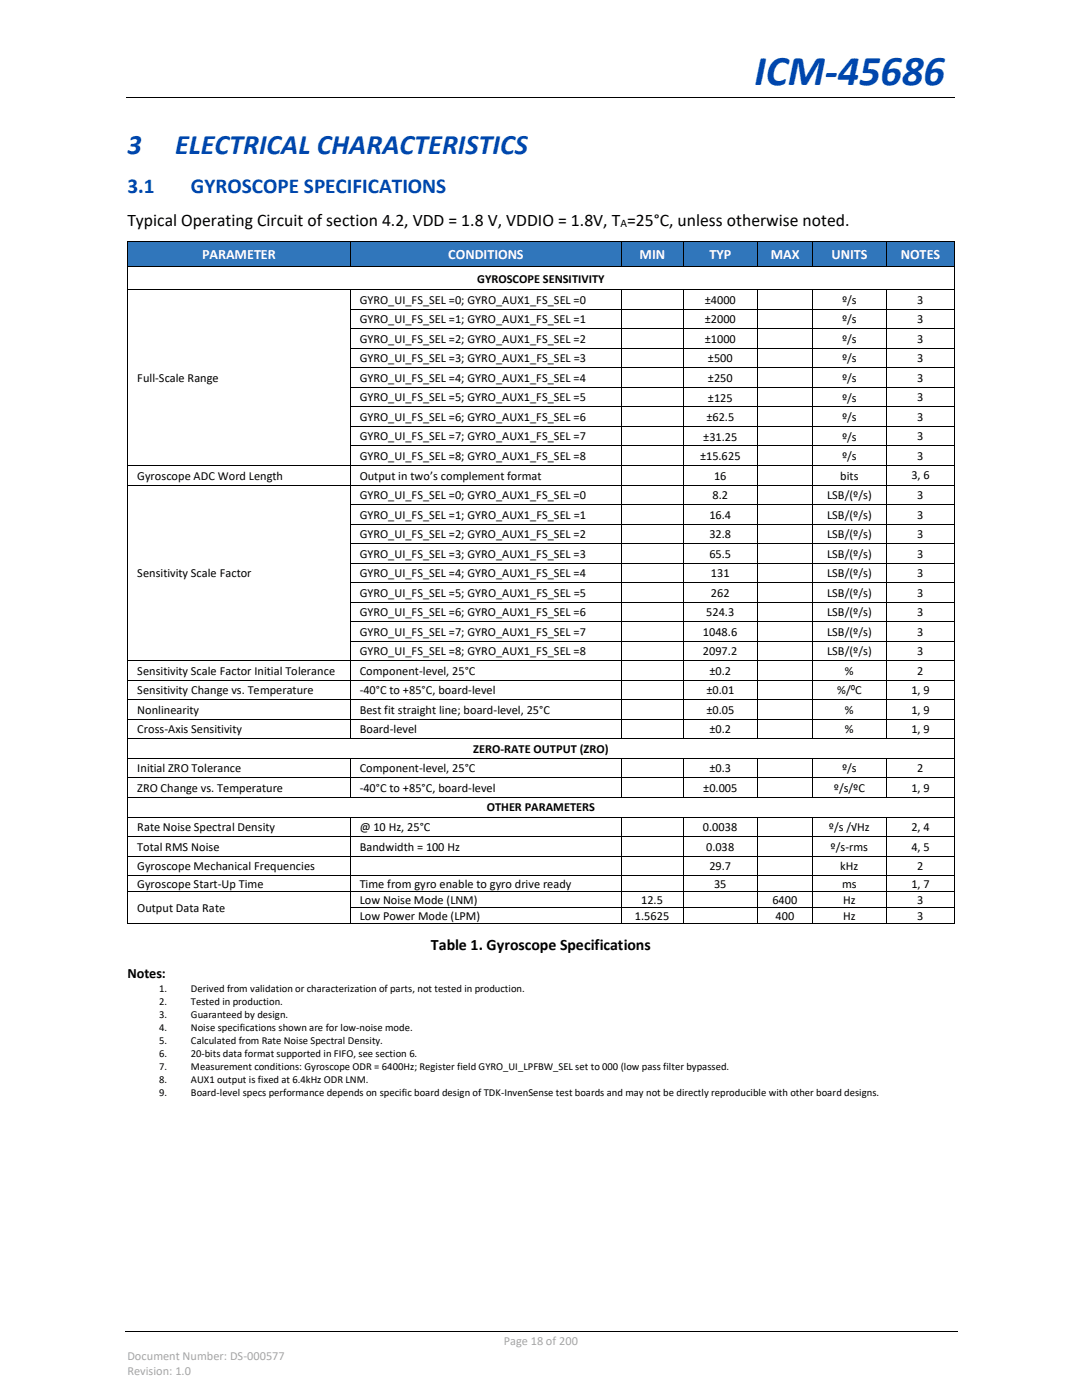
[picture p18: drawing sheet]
<svg xmlns="http://www.w3.org/2000/svg" width="216mm" height="279mm" viewBox="0 0 216 279" stroke-linecap="round" stroke-linejoin="round" font-family="sans-serif">
<defs><g id="words">
<text font-size="8.5" fill="#0046ad" x="150.5" y="17">ICM-45686</text>
<g font-size="5.6" fill="#0046ad">
<text x="25.4" y="30.8">3</text>
<text x="34.9" y="30.8">ELECTRICAL CHARACTERISTICS</text>
</g>
<g font-size="4.2" fill="#0046ad">
<text x="25.4" y="38.4">3.1</text>
<text x="38.1" y="38.4">GYROSCOPE SPECIFICATIONS</text>
</g>
<text font-size="3.5" x="25.4" y="45.1">Typical Operating Circuit of section 4.2, VDD = 1.8 V, VDDIO = 1.8V, T =25°C, unless otherwise noted.</text>
<text font-size="3.2" x="86" y="189.6">Table 1. Gyroscope Specifications</text>
<g font-size="2.8" fill="#fff">
<text x="40.3" y="51.7">PARAMETER</text>
<text x="89.4" y="51.7">CONDITIONS</text>
<text x="127.6" y="51.7">MIN</text>
<text x="141.5" y="51.7">TYP</text>
<text x="153.8" y="51.7">MAX</text>
<text x="165.9" y="51.7">UNITS</text>
<text x="179.7" y="51.7">NOTES</text>
</g>
<text font-size="2.8" x="25.4" y="195.2">Notes:</text>
<g font-size="2.5">
<text x="95.2" y="56.4">GYROSCOPE SENSITIVITY</text>
<text x="71.8" y="60.6">GYRO_UI_FS_SEL =0; GYRO_AUX1_FS_SEL =0</text>
<text x="71.8" y="64.5">GYRO_UI_FS_SEL =1; GYRO_AUX1_FS_SEL =1</text>
<text x="140.6" y="60.6">±4000</text>
<text x="140.6" y="64.5">±2000</text>
<text x="168" y="60.6">º/s</text>
<text x="168" y="64.5">º/s</text>
<text x="183" y="60.6">3</text>
<text x="183" y="64.5">3</text>
<text x="71.8" y="68.4">GYRO_UI_FS_SEL =2; GYRO_AUX1_FS_SEL =2</text>
<text x="140.6" y="68.4">±1000</text>
<text x="168" y="68.4">º/s</text>
<text x="183" y="68.4">3</text>
<text x="27.4" y="76.2">Full-Scale Range</text>
<text x="71.8" y="72.3">GYRO_UI_FS_SEL =3; GYRO_AUX1_FS_SEL =3</text>
<text x="71.8" y="76.2">GYRO_UI_FS_SEL =4; GYRO_AUX1_FS_SEL =4</text>
<text x="141.2" y="72.3">±500</text>
<text x="141.2" y="76.2">±250</text>
<text x="168" y="72.3">º/s</text>
<text x="168" y="76.2">º/s</text>
<text x="183" y="72.3">3</text>
<text x="183" y="76.2">3</text>
<text x="71.8" y="80.1">GYRO_UI_FS_SEL =5; GYRO_AUX1_FS_SEL =5</text>
<text x="71.8" y="84">GYRO_UI_FS_SEL =6; GYRO_AUX1_FS_SEL =6</text>
<text x="141.2" y="80.1">±125</text>
<text x="168" y="80.1">º/s</text>
<text x="183" y="80.1">3</text>
<text x="183" y="84">3</text>
<text x="71.8" y="87.9">GYRO_UI_FS_SEL =7; GYRO_AUX1_FS_SEL =7</text>
<text x="140.3" y="87.9">±31.25</text>
<text x="141" y="84">±62.5</text>
<text x="168" y="84">º/s</text>
<text x="168" y="87.9">º/s</text>
<text x="183" y="87.9">3</text>
<text x="27.4" y="95.7">Gyroscope ADC Word Length</text>
<text x="71.8" y="91.8">GYRO_UI_FS_SEL =8; GYRO_AUX1_FS_SEL =8</text>
<text x="71.8" y="95.7">Output in two’s complement format</text>
<text x="139.7" y="91.8">±15.625</text>
<text x="142.5" y="95.7">16</text>
<text x="167.7" y="95.7">bits</text>
<text x="168" y="91.8">º/s</text>
<text x="181.9" y="95.7">3, 6</text>
<text x="183" y="91.8">3</text>
<text x="71.8" y="99.6">GYRO_UI_FS_SEL =0; GYRO_AUX1_FS_SEL =0</text>
<text x="142.2" y="99.6">8.2</text>
<text x="165.1" y="99.6">LSB/(º/s)</text>
<text x="183" y="99.6">3</text>
<text x="71.8" y="103.5">GYRO_UI_FS_SEL =1; GYRO_AUX1_FS_SEL =1</text>
<text x="71.8" y="107.4">GYRO_UI_FS_SEL =2; GYRO_AUX1_FS_SEL =2</text>
<text x="141.5" y="103.5">16.4</text>
<text x="141.5" y="107.4">32.8</text>
<text x="165.1" y="103.5">LSB/(º/s)</text>
<text x="165.1" y="107.4">LSB/(º/s)</text>
<text x="183" y="103.5">3</text>
<text x="183" y="107.4">3</text>
<text x="71.8" y="111.3">GYRO_UI_FS_SEL =3; GYRO_AUX1_FS_SEL =3</text>
<text x="141.5" y="111.3">65.5</text>
<text x="165.1" y="111.3">LSB/(º/s)</text>
<text x="183" y="111.3">3</text>
<text x="27.4" y="115.2">Sensitivity Scale Factor</text>
<text x="71.8" y="115.2">GYRO_UI_FS_SEL =4; GYRO_AUX1_FS_SEL =4</text>
<text x="71.8" y="119.1">GYRO_UI_FS_SEL =5; GYRO_AUX1_FS_SEL =5</text>
<text x="141.8" y="115.2">131</text>
<text x="141.8" y="119.1">262</text>
<text x="165.1" y="115.2">LSB/(º/s)</text>
<text x="165.1" y="119.1">LSB/(º/s)</text>
<text x="183" y="115.2">3</text>
<text x="183" y="119.1">3</text>
<text x="71.8" y="123">GYRO_UI_FS_SEL =6; GYRO_AUX1_FS_SEL =6</text>
<text x="140.9" y="123">524.3</text>
<text x="165.1" y="123">LSB/(º/s)</text>
<text x="183" y="123">3</text>
<text x="71.8" y="126.8">GYRO_UI_FS_SEL =7; GYRO_AUX1_FS_SEL =7</text>
<text x="71.8" y="130.7">GYRO_UI_FS_SEL =8; GYRO_AUX1_FS_SEL =8</text>
<text x="140.3" y="126.9">1048.6</text>
<text x="140.3" y="130.8">2097.2</text>
<text x="165.1" y="126.9">LSB/(º/s)</text>
<text x="165.1" y="130.8">LSB/(º/s)</text>
<text x="183" y="126.8">3</text>
<text x="183" y="130.7">3</text>
<text x="27.4" y="134.7">Sensitivity Scale Factor Initial Tolerance</text>
<text x="71.8" y="134.7">Component-level, 25°C</text>
<text x="141.5" y="134.7">±0.2</text>
<text x="168.6" y="134.7">%</text>
<text x="183" y="134.7">2</text>
<text x="27.4" y="138.6">Sensitivity Change vs. Temperature</text>
<text x="27.4" y="142.5">Nonlinearity</text>
<text x="71.8" y="138.6">-40°C to +85°C, board-level</text>
<text x="71.8" y="142.5">Best fit straight line; board-level, 25°C</text>
<text x="141" y="138.6">±0.01</text>
<text x="141" y="142.5">±0.05</text>
<text x="167" y="138.6">%/ºC</text>
<text x="168.6" y="142.5">%</text>
<text x="181.9" y="138.6">1, 9</text>
<text x="181.9" y="142.5">1, 9</text>
<text x="27.4" y="146.4">Cross-Axis Sensitivity</text>
<text x="71.8" y="146.4">Board-level</text>
<text x="141.5" y="146.4">±0.2</text>
<text x="168.6" y="146.4">%</text>
<text x="181.9" y="146.4">1, 9</text>
<text x="27.4" y="154.2">Initial ZRO Tolerance</text>
<text x="71.8" y="154.2">Component-level, 25°C</text>
<text x="94.4" y="150.3">ZERO-RATE OUTPUT (ZRO)</text>
<text x="141.5" y="154.2">±0.3</text>
<text x="168" y="154.2">º/s</text>
<text x="183" y="154.2">2</text>
<text x="27.4" y="158.1">ZRO Change vs. Temperature</text>
<text x="71.8" y="158.1">-40°C to +85°C, board-level</text>
<text x="97.1" y="161.9">OTHER PARAMETERS</text>
<text x="140.3" y="158.1">±0.005</text>
<text x="166.4" y="158.1">º/s/ºC</text>
<text x="181.9" y="158.1">1, 9</text>
<text x="27.4" y="165.8">Rate Noise Spectral Density</text>
<text x="71.8" y="165.8">@ 10 Hz, 25°C</text>
<text x="140.3" y="165.8">0.0038</text>
<text x="165.4" y="165.8">º/s /√Hz</text>
<text x="181.9" y="165.8">2, 4</text>
<text x="27.4" y="169.7">Total RMS Noise</text>
<text x="27.4" y="173.7">Gyroscope Mechanical Frequencies</text>
<text x="71.8" y="169.7">Bandwidth = 100 Hz</text>
<text x="140.9" y="169.7">0.038</text>
<text x="141.5" y="173.7">29.7</text>
<text x="165.7" y="169.7">º/s-rms</text>
<text x="167.7" y="173.7">kHz</text>
<text x="181.9" y="169.7">4, 5</text>
<text x="183" y="173.7">2</text>
<text x="27.4" y="177.2">Gyroscope Start-Up Time</text>
<text x="71.8" y="177.2">Time from gyro enable to gyro drive ready</text>
<text x="142.5" y="177.2">35</text>
<text x="168.1" y="177.2">ms</text>
<text x="181.9" y="177.2">1, 7</text>
<text x="27.4" y="182">Output Data Rate</text>
<text x="71.8" y="180.4">Low Noise Mode (LNM)</text>
<text x="71.8" y="183.6">Low Power Mode (LPM)</text>
<text x="126.7" y="183.6">1.5625</text>
<text x="128" y="180.4">12.5</text>
<text x="154.1" y="180.4">6400</text>
<text x="154.8" y="183.6">400</text>
<text x="168.3" y="180.4">Hz</text>
<text x="168.3" y="183.6">Hz</text>
<text x="183" y="180.4">3</text>
<text x="183" y="183.6">3</text>
</g>
<g font-size="2.5" fill="#a6a6a6">
<text x="100.5" y="268.4">Page 18 of 200</text>
<text x="25.4" y="271.4">Document Number: DS-000577</text>
<text x="25.4" y="274.4">Revision: 1.0</text>
</g>
<text font-size="2.3" x="123.8" y="45.3">A</text>
<g font-size="2.1">
<text x="31.8" y="198">1.</text>
<text x="31.8" y="200.6">2.</text>
<text x="31.8" y="203.2">3.</text>
<text x="38.1" y="198">Derived from validation or characterization of parts, not tested in production.</text>
<text x="38.1" y="200.6">Tested in production.</text>
<text x="38.1" y="203.2">Guaranteed by design.</text>
<text x="31.8" y="205.8">4.</text>
<text x="31.8" y="208.4">5.</text>
<text x="38.1" y="205.8">Noise specifications shown are for low-noise mode.</text>
<text x="38.1" y="208.4">Calculated from Rate Noise Spectral Density.</text>
<text x="31.8" y="211">6.</text>
<text x="31.8" y="213.6">7.</text>
<text x="38.1" y="211">20-bits data format supported in FIFO, see section 6.</text>
<text x="38.1" y="213.6">Measurement conditions: Gyroscope ODR = 6400Hz; Register field GYRO_UI_LPFBW_SEL set to 000 (low pass filter bypassed.</text>
<text x="31.8" y="216.1">8.</text>
<text x="31.8" y="218.7">9.</text>
<text x="38.1" y="216.1">AUX1 output is fixed at 6.4kHz ODR LNM.</text>
<text x="38.1" y="218.7">Board-level specs performance depends on specific board design of TDK-InvenSense test boards and may not be directly reproducible with other board designs.</text>
</g>
</g></defs>
<path d="M25.2 19.4h165.3M24.9 265.6h166.1" fill="none" stroke="#000" stroke-width=".2"/>
<path d="M90.1 19.3h.1v.2h-.1z" fill-rule="evenodd" fill="#000"/>
<g fill="#3076bb">
<path d="M25.6 48.3h44.2v4.8h-44.2z" fill-rule="evenodd"/>
<path d="M27.4 48.3h40.6v4.8h-40.6z" fill-rule="evenodd"/>
<path d="M70 48.3h54v4.8h-54z" fill-rule="evenodd"/>
<path d="M71.8 48.3h50.4v4.8h-50.4z" fill-rule="evenodd"/>
<path d="M124.1 48.3h12.1v4.8h-12.1z" fill-rule="evenodd"/>
<path d="M126 48.3h8.4v4.8h-8.4z" fill-rule="evenodd"/>
<path d="M136.4 48.3h14.7v4.8h-14.7z" fill-rule="evenodd"/>
<path d="M138.2 48.3h11.1v4.8h-11.1z" fill-rule="evenodd"/>
<path d="M151.3 48.3h10.7v4.8h-10.7z" fill-rule="evenodd"/>
<path d="M153.1 48.3h7.1v4.8h-7.1z" fill-rule="evenodd"/>
<path d="M162.2 48.3h14.7v4.8h-14.7z" fill-rule="evenodd"/>
<path d="M164 48.3h11v4.8h-11z" fill-rule="evenodd"/>
<path d="M177 48.3h13.4v4.8h-13.4z" fill-rule="evenodd"/>
<path d="M178.9 48.3h9.6v4.8h-9.6z" fill-rule="evenodd"/>
</g>
<g fill="#000">
<path d="M25.4 48.1h.2v.2h-.2z" fill-rule="evenodd"/>
<path d="M25.4 48.1h.2v.2h-.2z" fill-rule="evenodd"/>
<path d="M25.4 53.1h.2v.2h-.2z" fill-rule="evenodd"/>
<path d="M25.4 57.7h.2v.2h-.2z" fill-rule="evenodd"/>
<path d="M69.8 48.1h.2v.2h-.2z" fill-rule="evenodd"/>
<path d="M69.8 53.1h.2v.2h-.2z" fill-rule="evenodd"/>
<path d="M69.8 57.7h.2v.2h-.2z" fill-rule="evenodd"/>
<path d="M124 48.1h.1v.2h-.1z" fill-rule="evenodd"/>
<path d="M124 53.1h.1v.2h-.1z" fill-rule="evenodd"/>
<path d="M124 57.7h.1v.2h-.1z" fill-rule="evenodd"/>
<path d="M136.2 48.1h.2v.2h-.2z" fill-rule="evenodd"/>
<path d="M136.2 53.1h.2v.2h-.2z" fill-rule="evenodd"/>
<path d="M136.2 57.7h.2v.2h-.2z" fill-rule="evenodd"/>
<path d="M151.1 48.1h.2v.2h-.2z" fill-rule="evenodd"/>
<path d="M151.1 53.1h.2v.2h-.2z" fill-rule="evenodd"/>
<path d="M151.1 57.7h.2v.2h-.2z" fill-rule="evenodd"/>
<path d="M162 48.1h.2v.2h-.2z" fill-rule="evenodd"/>
<path d="M162 53.1h.2v.2h-.2z" fill-rule="evenodd"/>
<path d="M162 57.7h.2v.2h-.2z" fill-rule="evenodd"/>
<path d="M176.9 48.1h.1v.2h-.1z" fill-rule="evenodd"/>
<path d="M176.9 53.1h.1v.2h-.1z" fill-rule="evenodd"/>
<path d="M176.9 57.7h.1v.2h-.1z" fill-rule="evenodd"/>
<path d="M190.4 48.1h.1v.2h-.1z" fill-rule="evenodd"/>
<path d="M190.4 48.1h.1v.2h-.1z" fill-rule="evenodd"/>
<path d="M190.4 53.1h.1v.2h-.1z" fill-rule="evenodd"/>
<path d="M190.4 57.7h.1v.2h-.1z" fill-rule="evenodd"/>
<path d="M25.4 61.6h.2v.2h-.2z" fill-rule="evenodd"/>
<path d="M25.4 65.5h.2v.2h-.2z" fill-rule="evenodd"/>
<path d="M25.4 69.4h.2v.2h-.2z" fill-rule="evenodd"/>
<path d="M25.4 73.3h.2v.2h-.2z" fill-rule="evenodd"/>
<path d="M25.4 77.2h.2v.2h-.2z" fill-rule="evenodd"/>
<path d="M69.8 61.6h.2v.2h-.2z" fill-rule="evenodd"/>
<path d="M69.8 65.5h.2v.2h-.2z" fill-rule="evenodd"/>
<path d="M69.8 69.4h.2v.2h-.2z" fill-rule="evenodd"/>
<path d="M69.8 73.3h.2v.2h-.2z" fill-rule="evenodd"/>
<path d="M69.8 77.2h.2v.2h-.2z" fill-rule="evenodd"/>
<path d="M124 61.6h.1v.2h-.1z" fill-rule="evenodd"/>
<path d="M124 65.5h.1v.2h-.1z" fill-rule="evenodd"/>
<path d="M124 69.4h.1v.2h-.1z" fill-rule="evenodd"/>
<path d="M124 73.3h.1v.2h-.1z" fill-rule="evenodd"/>
<path d="M124 77.2h.1v.2h-.1z" fill-rule="evenodd"/>
<path d="M136.2 61.6h.2v.2h-.2z" fill-rule="evenodd"/>
<path d="M136.2 65.5h.2v.2h-.2z" fill-rule="evenodd"/>
<path d="M136.2 69.4h.2v.2h-.2z" fill-rule="evenodd"/>
<path d="M136.2 73.3h.2v.2h-.2z" fill-rule="evenodd"/>
<path d="M136.2 77.2h.2v.2h-.2z" fill-rule="evenodd"/>
<path d="M151.1 61.6h.2v.2h-.2z" fill-rule="evenodd"/>
<path d="M151.1 65.5h.2v.2h-.2z" fill-rule="evenodd"/>
<path d="M151.1 69.4h.2v.2h-.2z" fill-rule="evenodd"/>
<path d="M151.1 73.3h.2v.2h-.2z" fill-rule="evenodd"/>
<path d="M151.1 77.2h.2v.2h-.2z" fill-rule="evenodd"/>
<path d="M162 61.6h.2v.2h-.2z" fill-rule="evenodd"/>
<path d="M162 65.5h.2v.2h-.2z" fill-rule="evenodd"/>
<path d="M162 69.4h.2v.2h-.2z" fill-rule="evenodd"/>
<path d="M162 73.3h.2v.2h-.2z" fill-rule="evenodd"/>
<path d="M162 77.2h.2v.2h-.2z" fill-rule="evenodd"/>
<path d="M176.9 61.6h.1v.2h-.1z" fill-rule="evenodd"/>
<path d="M176.9 65.5h.1v.2h-.1z" fill-rule="evenodd"/>
<path d="M176.9 69.4h.1v.2h-.1z" fill-rule="evenodd"/>
<path d="M176.9 73.3h.1v.2h-.1z" fill-rule="evenodd"/>
<path d="M176.9 77.2h.1v.2h-.1z" fill-rule="evenodd"/>
<path d="M190.4 61.6h.1v.2h-.1z" fill-rule="evenodd"/>
<path d="M190.4 65.5h.1v.2h-.1z" fill-rule="evenodd"/>
<path d="M190.4 69.4h.1v.2h-.1z" fill-rule="evenodd"/>
<path d="M190.4 73.3h.1v.2h-.1z" fill-rule="evenodd"/>
<path d="M190.4 77.2h.1v.2h-.1z" fill-rule="evenodd"/>
<path d="M25.4 81.1h.2v.2h-.2z" fill-rule="evenodd"/>
<path d="M25.4 85h.2v.2h-.2z" fill-rule="evenodd"/>
<path d="M25.4 88.9h.2v.2h-.2z" fill-rule="evenodd"/>
<path d="M25.4 92.9h.2v.1h-.2z" fill-rule="evenodd"/>
<path d="M25.4 96.7h.2v.2h-.2z" fill-rule="evenodd"/>
<path d="M69.8 81.1h.2v.2h-.2z" fill-rule="evenodd"/>
<path d="M69.8 85h.2v.2h-.2z" fill-rule="evenodd"/>
<path d="M69.8 88.9h.2v.2h-.2z" fill-rule="evenodd"/>
<path d="M69.8 92.9h.2v.1h-.2z" fill-rule="evenodd"/>
<path d="M69.8 96.7h.2v.2h-.2z" fill-rule="evenodd"/>
<path d="M124 81.1h.1v.2h-.1z" fill-rule="evenodd"/>
<path d="M124 85h.1v.2h-.1z" fill-rule="evenodd"/>
<path d="M124 88.9h.1v.2h-.1z" fill-rule="evenodd"/>
<path d="M124 92.9h.1v.1h-.1z" fill-rule="evenodd"/>
<path d="M124 96.7h.1v.2h-.1z" fill-rule="evenodd"/>
<path d="M136.2 81.1h.2v.2h-.2z" fill-rule="evenodd"/>
<path d="M136.2 85h.2v.2h-.2z" fill-rule="evenodd"/>
<path d="M136.2 88.9h.2v.2h-.2z" fill-rule="evenodd"/>
<path d="M136.2 92.9h.2v.1h-.2z" fill-rule="evenodd"/>
<path d="M136.2 96.7h.2v.2h-.2z" fill-rule="evenodd"/>
<path d="M151.1 81.1h.2v.2h-.2z" fill-rule="evenodd"/>
<path d="M151.1 85h.2v.2h-.2z" fill-rule="evenodd"/>
<path d="M151.1 88.9h.2v.2h-.2z" fill-rule="evenodd"/>
<path d="M151.1 92.9h.2v.1h-.2z" fill-rule="evenodd"/>
<path d="M151.1 96.7h.2v.2h-.2z" fill-rule="evenodd"/>
<path d="M162 81.1h.2v.2h-.2z" fill-rule="evenodd"/>
<path d="M162 85h.2v.2h-.2z" fill-rule="evenodd"/>
<path d="M162 88.9h.2v.2h-.2z" fill-rule="evenodd"/>
<path d="M162 92.9h.2v.1h-.2z" fill-rule="evenodd"/>
<path d="M162 96.7h.2v.2h-.2z" fill-rule="evenodd"/>
<path d="M176.9 81.1h.1v.2h-.1z" fill-rule="evenodd"/>
<path d="M176.9 85h.1v.2h-.1z" fill-rule="evenodd"/>
<path d="M176.9 88.9h.1v.2h-.1z" fill-rule="evenodd"/>
<path d="M176.9 92.9h.1v.1h-.1z" fill-rule="evenodd"/>
<path d="M176.9 96.7h.1v.2h-.1z" fill-rule="evenodd"/>
<path d="M190.4 81.1h.1v.2h-.1z" fill-rule="evenodd"/>
<path d="M190.4 85h.1v.2h-.1z" fill-rule="evenodd"/>
<path d="M190.4 88.9h.1v.2h-.1z" fill-rule="evenodd"/>
<path d="M190.4 92.9h.1v.1h-.1z" fill-rule="evenodd"/>
<path d="M190.4 96.7h.1v.2h-.1z" fill-rule="evenodd"/>
<path d="M25.4 100.6h.2v.2h-.2z" fill-rule="evenodd"/>
<path d="M25.4 104.5h.2v.2h-.2z" fill-rule="evenodd"/>
<path d="M25.4 108.4h.2v.2h-.2z" fill-rule="evenodd"/>
<path d="M25.4 112.3h.2v.2h-.2z" fill-rule="evenodd"/>
<path d="M25.4 116.2h.2v.2h-.2z" fill-rule="evenodd"/>
<path d="M69.8 100.6h.2v.2h-.2z" fill-rule="evenodd"/>
<path d="M69.8 104.5h.2v.2h-.2z" fill-rule="evenodd"/>
<path d="M69.8 108.4h.2v.2h-.2z" fill-rule="evenodd"/>
<path d="M69.8 112.3h.2v.2h-.2z" fill-rule="evenodd"/>
<path d="M69.8 116.2h.2v.2h-.2z" fill-rule="evenodd"/>
<path d="M124 100.6h.1v.2h-.1z" fill-rule="evenodd"/>
<path d="M124 104.5h.1v.2h-.1z" fill-rule="evenodd"/>
<path d="M124 108.4h.1v.2h-.1z" fill-rule="evenodd"/>
<path d="M124 112.3h.1v.2h-.1z" fill-rule="evenodd"/>
<path d="M124 116.2h.1v.2h-.1z" fill-rule="evenodd"/>
<path d="M136.2 100.6h.2v.2h-.2z" fill-rule="evenodd"/>
<path d="M136.2 104.5h.2v.2h-.2z" fill-rule="evenodd"/>
<path d="M136.2 108.4h.2v.2h-.2z" fill-rule="evenodd"/>
<path d="M136.2 112.3h.2v.2h-.2z" fill-rule="evenodd"/>
<path d="M136.2 116.2h.2v.2h-.2z" fill-rule="evenodd"/>
<path d="M151.1 100.6h.2v.2h-.2z" fill-rule="evenodd"/>
<path d="M151.1 104.5h.2v.2h-.2z" fill-rule="evenodd"/>
<path d="M151.1 108.4h.2v.2h-.2z" fill-rule="evenodd"/>
<path d="M151.1 112.3h.2v.2h-.2z" fill-rule="evenodd"/>
<path d="M151.1 116.2h.2v.2h-.2z" fill-rule="evenodd"/>
<path d="M162 100.6h.2v.2h-.2z" fill-rule="evenodd"/>
<path d="M162 104.5h.2v.2h-.2z" fill-rule="evenodd"/>
<path d="M162 108.4h.2v.2h-.2z" fill-rule="evenodd"/>
<path d="M162 112.3h.2v.2h-.2z" fill-rule="evenodd"/>
<path d="M162 116.2h.2v.2h-.2z" fill-rule="evenodd"/>
<path d="M176.9 100.6h.1v.2h-.1z" fill-rule="evenodd"/>
<path d="M176.9 104.5h.1v.2h-.1z" fill-rule="evenodd"/>
<path d="M176.9 108.4h.1v.2h-.1z" fill-rule="evenodd"/>
<path d="M176.9 112.3h.1v.2h-.1z" fill-rule="evenodd"/>
<path d="M176.9 116.2h.1v.2h-.1z" fill-rule="evenodd"/>
<path d="M190.4 100.6h.1v.2h-.1z" fill-rule="evenodd"/>
<path d="M190.4 104.5h.1v.2h-.1z" fill-rule="evenodd"/>
<path d="M190.4 108.4h.1v.2h-.1z" fill-rule="evenodd"/>
<path d="M190.4 112.3h.1v.2h-.1z" fill-rule="evenodd"/>
<path d="M190.4 116.2h.1v.2h-.1z" fill-rule="evenodd"/>
<path d="M25.4 120.1h.2v.2h-.2z" fill-rule="evenodd"/>
<path d="M25.4 124h.2v.2h-.2z" fill-rule="evenodd"/>
<path d="M25.4 127.9h.2v.2h-.2z" fill-rule="evenodd"/>
<path d="M25.4 131.8h.2v.2h-.2z" fill-rule="evenodd"/>
<path d="M25.4 135.7h.2v.2h-.2z" fill-rule="evenodd"/>
<path d="M25.4 139.6h.2v.2h-.2z" fill-rule="evenodd"/>
<path d="M69.8 120.1h.2v.2h-.2z" fill-rule="evenodd"/>
<path d="M69.8 124h.2v.2h-.2z" fill-rule="evenodd"/>
<path d="M69.8 127.9h.2v.2h-.2z" fill-rule="evenodd"/>
<path d="M69.8 131.8h.2v.2h-.2z" fill-rule="evenodd"/>
<path d="M69.8 135.7h.2v.2h-.2z" fill-rule="evenodd"/>
<path d="M69.8 139.6h.2v.2h-.2z" fill-rule="evenodd"/>
<path d="M124 120.1h.1v.2h-.1z" fill-rule="evenodd"/>
<path d="M124 124h.1v.2h-.1z" fill-rule="evenodd"/>
<path d="M124 127.9h.1v.2h-.1z" fill-rule="evenodd"/>
<path d="M124 131.8h.1v.2h-.1z" fill-rule="evenodd"/>
<path d="M124 135.7h.1v.2h-.1z" fill-rule="evenodd"/>
<path d="M124 139.6h.1v.2h-.1z" fill-rule="evenodd"/>
<path d="M136.2 120.1h.2v.2h-.2z" fill-rule="evenodd"/>
<path d="M136.2 124h.2v.2h-.2z" fill-rule="evenodd"/>
<path d="M136.2 127.9h.2v.2h-.2z" fill-rule="evenodd"/>
<path d="M136.2 131.8h.2v.2h-.2z" fill-rule="evenodd"/>
<path d="M136.2 135.7h.2v.2h-.2z" fill-rule="evenodd"/>
<path d="M136.2 139.6h.2v.2h-.2z" fill-rule="evenodd"/>
<path d="M151.1 120.1h.2v.2h-.2z" fill-rule="evenodd"/>
<path d="M151.1 124h.2v.2h-.2z" fill-rule="evenodd"/>
<path d="M151.1 127.9h.2v.2h-.2z" fill-rule="evenodd"/>
<path d="M151.1 131.8h.2v.2h-.2z" fill-rule="evenodd"/>
<path d="M151.1 135.7h.2v.2h-.2z" fill-rule="evenodd"/>
<path d="M151.1 139.6h.2v.2h-.2z" fill-rule="evenodd"/>
<path d="M162 120.1h.2v.2h-.2z" fill-rule="evenodd"/>
<path d="M162 124h.2v.2h-.2z" fill-rule="evenodd"/>
<path d="M162 127.9h.2v.2h-.2z" fill-rule="evenodd"/>
<path d="M162 131.8h.2v.2h-.2z" fill-rule="evenodd"/>
<path d="M162 135.7h.2v.2h-.2z" fill-rule="evenodd"/>
<path d="M162 139.6h.2v.2h-.2z" fill-rule="evenodd"/>
<path d="M176.9 120.1h.1v.2h-.1z" fill-rule="evenodd"/>
<path d="M176.9 124h.1v.2h-.1z" fill-rule="evenodd"/>
<path d="M176.9 127.9h.1v.2h-.1z" fill-rule="evenodd"/>
<path d="M176.9 131.8h.1v.2h-.1z" fill-rule="evenodd"/>
<path d="M176.9 135.7h.1v.2h-.1z" fill-rule="evenodd"/>
<path d="M176.9 139.6h.1v.2h-.1z" fill-rule="evenodd"/>
<path d="M190.4 120.1h.1v.2h-.1z" fill-rule="evenodd"/>
<path d="M190.4 124h.1v.2h-.1z" fill-rule="evenodd"/>
<path d="M190.4 127.9h.1v.2h-.1z" fill-rule="evenodd"/>
<path d="M190.4 131.8h.1v.2h-.1z" fill-rule="evenodd"/>
<path d="M190.4 135.7h.1v.2h-.1z" fill-rule="evenodd"/>
<path d="M190.4 139.6h.1v.2h-.1z" fill-rule="evenodd"/>
<path d="M25.4 143.5h.2v.2h-.2z" fill-rule="evenodd"/>
<path d="M25.4 147.4h.2v.1h-.2z" fill-rule="evenodd"/>
<path d="M25.4 151.3h.2v.2h-.2z" fill-rule="evenodd"/>
<path d="M25.4 155.2h.2v.1h-.2z" fill-rule="evenodd"/>
<path d="M25.4 159.1h.2v.1h-.2z" fill-rule="evenodd"/>
<path d="M69.8 143.5h.2v.2h-.2z" fill-rule="evenodd"/>
<path d="M69.8 147.4h.2v.1h-.2z" fill-rule="evenodd"/>
<path d="M69.8 151.3h.2v.2h-.2z" fill-rule="evenodd"/>
<path d="M69.8 155.2h.2v.1h-.2z" fill-rule="evenodd"/>
<path d="M69.8 159.1h.2v.1h-.2z" fill-rule="evenodd"/>
<path d="M124 143.5h.1v.2h-.1z" fill-rule="evenodd"/>
<path d="M124 147.4h.1v.1h-.1z" fill-rule="evenodd"/>
<path d="M124 151.3h.1v.2h-.1z" fill-rule="evenodd"/>
<path d="M124 155.2h.1v.1h-.1z" fill-rule="evenodd"/>
<path d="M124 159.1h.1v.1h-.1z" fill-rule="evenodd"/>
<path d="M136.2 143.5h.2v.2h-.2z" fill-rule="evenodd"/>
<path d="M136.2 147.4h.2v.1h-.2z" fill-rule="evenodd"/>
<path d="M136.2 151.3h.2v.2h-.2z" fill-rule="evenodd"/>
<path d="M136.2 155.2h.2v.1h-.2z" fill-rule="evenodd"/>
<path d="M136.2 159.1h.2v.1h-.2z" fill-rule="evenodd"/>
<path d="M151.1 143.5h.2v.2h-.2z" fill-rule="evenodd"/>
<path d="M151.1 147.4h.2v.1h-.2z" fill-rule="evenodd"/>
<path d="M151.1 151.3h.2v.2h-.2z" fill-rule="evenodd"/>
<path d="M151.1 155.2h.2v.1h-.2z" fill-rule="evenodd"/>
<path d="M151.1 159.1h.2v.1h-.2z" fill-rule="evenodd"/>
<path d="M162 143.5h.2v.2h-.2z" fill-rule="evenodd"/>
<path d="M162 147.4h.2v.1h-.2z" fill-rule="evenodd"/>
<path d="M162 151.3h.2v.2h-.2z" fill-rule="evenodd"/>
<path d="M162 155.2h.2v.1h-.2z" fill-rule="evenodd"/>
<path d="M162 159.1h.2v.1h-.2z" fill-rule="evenodd"/>
<path d="M176.9 143.5h.1v.2h-.1z" fill-rule="evenodd"/>
<path d="M176.9 147.4h.1v.1h-.1z" fill-rule="evenodd"/>
<path d="M176.9 151.3h.1v.2h-.1z" fill-rule="evenodd"/>
<path d="M176.9 155.2h.1v.1h-.1z" fill-rule="evenodd"/>
<path d="M176.9 159.1h.1v.1h-.1z" fill-rule="evenodd"/>
<path d="M190.4 143.5h.1v.2h-.1z" fill-rule="evenodd"/>
<path d="M190.4 147.4h.1v.1h-.1z" fill-rule="evenodd"/>
<path d="M190.4 151.3h.1v.2h-.1z" fill-rule="evenodd"/>
<path d="M190.4 155.2h.1v.1h-.1z" fill-rule="evenodd"/>
<path d="M190.4 159.1h.1v.1h-.1z" fill-rule="evenodd"/>
<path d="M25.4 163h.2v.1h-.2z" fill-rule="evenodd"/>
<path d="M25.4 166.9h.2v.1h-.2z" fill-rule="evenodd"/>
<path d="M25.4 170.8h.2v.1h-.2z" fill-rule="evenodd"/>
<path d="M25.4 174.6h.2v.2h-.2z" fill-rule="evenodd"/>
<path d="M25.4 177.9h.2v.2h-.2z" fill-rule="evenodd"/>
<path d="M69.8 163h.2v.1h-.2z" fill-rule="evenodd"/>
<path d="M69.8 166.9h.2v.1h-.2z" fill-rule="evenodd"/>
<path d="M69.8 170.8h.2v.1h-.2z" fill-rule="evenodd"/>
<path d="M69.8 174.6h.2v.2h-.2z" fill-rule="evenodd"/>
<path d="M69.8 177.9h.2v.2h-.2z" fill-rule="evenodd"/>
<path d="M124 163h.1v.1h-.1z" fill-rule="evenodd"/>
<path d="M124 166.9h.1v.1h-.1z" fill-rule="evenodd"/>
<path d="M124 170.8h.1v.1h-.1z" fill-rule="evenodd"/>
<path d="M124 174.6h.1v.2h-.1z" fill-rule="evenodd"/>
<path d="M124 177.9h.1v.2h-.1z" fill-rule="evenodd"/>
<path d="M136.2 163h.2v.1h-.2z" fill-rule="evenodd"/>
<path d="M136.2 166.9h.2v.1h-.2z" fill-rule="evenodd"/>
<path d="M136.2 170.8h.2v.1h-.2z" fill-rule="evenodd"/>
<path d="M136.2 174.6h.2v.2h-.2z" fill-rule="evenodd"/>
<path d="M136.2 177.9h.2v.2h-.2z" fill-rule="evenodd"/>
<path d="M151.1 163h.2v.1h-.2z" fill-rule="evenodd"/>
<path d="M151.1 166.9h.2v.1h-.2z" fill-rule="evenodd"/>
<path d="M151.1 170.8h.2v.1h-.2z" fill-rule="evenodd"/>
<path d="M151.1 174.6h.2v.2h-.2z" fill-rule="evenodd"/>
<path d="M151.1 177.9h.2v.2h-.2z" fill-rule="evenodd"/>
<path d="M162 163h.2v.1h-.2z" fill-rule="evenodd"/>
<path d="M162 166.9h.2v.1h-.2z" fill-rule="evenodd"/>
<path d="M162 170.8h.2v.1h-.2z" fill-rule="evenodd"/>
<path d="M162 174.6h.2v.2h-.2z" fill-rule="evenodd"/>
<path d="M162 177.9h.2v.2h-.2z" fill-rule="evenodd"/>
<path d="M176.9 163h.1v.1h-.1z" fill-rule="evenodd"/>
<path d="M176.9 166.9h.1v.1h-.1z" fill-rule="evenodd"/>
<path d="M176.9 170.8h.1v.1h-.1z" fill-rule="evenodd"/>
<path d="M176.9 174.6h.1v.2h-.1z" fill-rule="evenodd"/>
<path d="M176.9 177.9h.1v.2h-.1z" fill-rule="evenodd"/>
<path d="M190.4 163h.1v.1h-.1z" fill-rule="evenodd"/>
<path d="M190.4 166.9h.1v.1h-.1z" fill-rule="evenodd"/>
<path d="M190.4 170.8h.1v.1h-.1z" fill-rule="evenodd"/>
<path d="M190.4 174.6h.1v.2h-.1z" fill-rule="evenodd"/>
<path d="M190.4 177.9h.1v.2h-.1z" fill-rule="evenodd"/>
<path d="M25.4 181.1h.2v.2h-.2z" fill-rule="evenodd"/>
<path d="M25.4 184.3h.2v.2h-.2z" fill-rule="evenodd"/>
<path d="M25.4 184.3h.2v.2h-.2z" fill-rule="evenodd"/>
<path d="M69.8 181.1h.2v.2h-.2z" fill-rule="evenodd"/>
<path d="M69.8 184.3h.2v.2h-.2z" fill-rule="evenodd"/>
<path d="M124 181.1h.1v.2h-.1z" fill-rule="evenodd"/>
<path d="M124 184.3h.1v.2h-.1z" fill-rule="evenodd"/>
<path d="M136.2 181.1h.2v.2h-.2z" fill-rule="evenodd"/>
<path d="M136.2 184.3h.2v.2h-.2z" fill-rule="evenodd"/>
<path d="M151.1 181.1h.2v.2h-.2z" fill-rule="evenodd"/>
<path d="M151.1 184.3h.2v.2h-.2z" fill-rule="evenodd"/>
<path d="M162 181.1h.2v.2h-.2z" fill-rule="evenodd"/>
<path d="M162 184.3h.2v.2h-.2z" fill-rule="evenodd"/>
<path d="M176.9 181.1h.1v.2h-.1z" fill-rule="evenodd"/>
<path d="M176.9 184.3h.1v.2h-.1z" fill-rule="evenodd"/>
<path d="M190.4 181.1h.1v.2h-.1z" fill-rule="evenodd"/>
<path d="M190.4 184.3h.1v.2h-.1z" fill-rule="evenodd"/>
<path d="M190.4 184.3h.1v.2h-.1z" fill-rule="evenodd"/>
</g>
<g fill="none" stroke="#000" stroke-width=".2">
<path d="M25.5 48.3v4.8M25.5 53.3v4.4M25.5 57.9v3.7M25.6 48.2h44.2M25.6 53.2h44.2M25.6 57.8h44.2M69.9 48.3v4.8M69.9 57.9v3.7M70 48.2h54M70 53.2h54M70 57.8h54M124.1 48.3v4.8"/>
<path d="M124.1 57.9v3.7M124.1 48.2h12.1M124.1 53.2h12.1M124.1 57.8h12.1M136.3 48.3v4.8M136.3 57.9v3.7M136.4 48.2h14.7M136.4 53.2h14.7M136.4 57.8h14.7M151.2 48.3v4.8M151.2 57.9v3.7M151.3 48.2h10.7"/>
<path d="M151.3 53.2h10.7M151.3 57.8h10.7M162.1 48.3v4.8M162.1 57.9v3.7M162.2 48.2h14.7M162.2 53.2h14.7M162.2 57.8h14.7M176.9 48.3v4.8M176.9 57.9v3.7M177 48.2h13.4M177 53.2h13.4M177 57.8h13.4"/>
<path d="M190.5 48.3v4.8M190.5 53.3v4.4M190.5 57.9v3.7M25.5 61.8v3.7M25.5 65.7v3.7M25.5 69.6v3.7M25.5 73.5v3.7M25.5 77.4v3.7M69.9 61.8v3.7M69.9 65.7v3.7M69.9 69.6v3.7M69.9 73.5v3.7"/>
<path d="M69.9 77.4v3.7M70 61.7h54M70 65.6h54M70 69.5h54M70 73.4h54M70 77.3h54M124.1 61.8v3.7M124.1 65.7v3.7M124.1 69.6v3.7M124.1 73.5v3.7M124.1 77.4v3.7M124.1 61.7h12.1"/>
<path d="M124.1 65.6h12.1M124.1 69.5h12.1M124.1 73.4h12.1M124.1 77.3h12.1M136.3 61.8v3.7M136.3 65.7v3.7M136.3 69.6v3.7M136.3 73.5v3.7M136.3 77.4v3.7M136.4 61.7h14.7M136.4 65.6h14.7M136.4 69.5h14.7"/>
<path d="M136.4 73.4h14.7M136.4 77.3h14.7M151.2 61.8v3.7M151.2 65.7v3.7M151.2 69.6v3.7M151.2 73.5v3.7M151.2 77.4v3.7M151.3 61.7h10.7M151.3 65.6h10.7M151.3 69.5h10.7M151.3 73.4h10.7M151.3 77.3h10.7"/>
<path d="M162.1 61.8v3.7M162.1 65.7v3.7M162.1 69.6v3.7M162.1 73.5v3.7M162.1 77.4v3.7M162.2 61.7h14.7M162.2 65.6h14.7M162.2 69.5h14.7M162.2 73.4h14.7M162.2 77.3h14.7M176.9 61.8v3.7M176.9 65.7v3.7"/>
<path d="M176.9 69.6v3.7M176.9 73.5v3.7M176.9 77.4v3.7M177 61.7h13.4M177 65.6h13.4M177 69.5h13.4M177 73.4h13.4M177 77.3h13.4M190.5 61.8v3.7M190.5 65.7v3.7M190.5 69.6v3.7M190.5 73.5v3.7"/>
<path d="M190.5 77.4v3.7M25.5 81.3v3.7M25.5 85.2v3.7M25.5 89.1v3.8M25.5 93v3.7M25.5 96.9v3.7M25.6 92.9h44.2M25.6 96.8h44.2M69.9 81.3v3.7M69.9 85.2v3.7M69.9 89.1v3.8M69.9 93v3.7"/>
<path d="M69.9 96.9v3.7M70 81.2h54M70 85.1h54M70 89h54M70 92.9h54M70 96.8h54M124.1 81.3v3.7M124.1 85.2v3.7M124.1 89.1v3.8M124.1 93v3.7M124.1 96.9v3.7M124.1 81.2h12.1"/>
<path d="M124.1 85.1h12.1M124.1 89h12.1M124.1 92.9h12.1M124.1 96.8h12.1M136.3 81.3v3.7M136.3 85.2v3.7M136.3 89.1v3.8M136.3 93v3.7M136.3 96.9v3.7M136.4 81.2h14.7M136.4 85.1h14.7M136.4 89h14.7"/>
<path d="M136.4 92.9h14.7M136.4 96.8h14.7M151.2 81.3v3.7M151.2 85.2v3.7M151.2 89.1v3.8M151.2 93v3.7M151.2 96.9v3.7M151.3 81.2h10.7M151.3 85.1h10.7M151.3 89h10.7M151.3 92.9h10.7M151.3 96.8h10.7"/>
<path d="M162.1 81.3v3.7M162.1 85.2v3.7M162.1 89.1v3.8M162.1 93v3.7M162.1 96.9v3.7M162.2 81.2h14.7M162.2 85.1h14.7M162.2 89h14.7M162.2 92.9h14.7M162.2 96.8h14.7M176.9 81.3v3.7M176.9 85.2v3.7"/>
<path d="M176.9 89.1v3.8M176.9 93v3.7M176.9 96.9v3.7M177 81.2h13.4M177 85.1h13.4M177 89h13.4M177 92.9h13.4M177 96.8h13.4M190.5 81.3v3.7M190.5 85.2v3.7M190.5 89.1v3.8M190.5 93v3.7"/>
<path d="M190.5 96.9v3.7M25.5 100.8v3.7M25.5 104.7v3.7M25.5 108.6v3.7M25.5 112.5v3.7M25.5 116.4v3.7M69.9 100.8v3.7M69.9 104.7v3.7M69.9 108.6v3.7M69.9 112.5v3.7M69.9 116.4v3.7M70 100.7h54"/>
<path d="M70 104.6h54M70 108.5h54M70 112.4h54M70 116.3h54M124.1 100.8v3.7M124.1 104.7v3.7M124.1 108.6v3.7M124.1 112.5v3.7M124.1 116.4v3.7M124.1 100.7h12.1M124.1 104.6h12.1M124.1 108.5h12.1"/>
<path d="M124.1 112.4h12.1M124.1 116.3h12.1M136.3 100.8v3.7M136.3 104.7v3.7M136.3 108.6v3.7M136.3 112.5v3.7M136.3 116.4v3.7M136.4 100.7h14.7M136.4 104.6h14.7M136.4 108.5h14.7M136.4 112.4h14.7M136.4 116.3h14.7"/>
<path d="M151.2 100.8v3.7M151.2 104.7v3.7M151.2 108.6v3.7M151.2 112.5v3.7M151.2 116.4v3.7M151.3 100.7h10.7M151.3 104.6h10.7M151.3 108.5h10.7M151.3 112.4h10.7M151.3 116.3h10.7M162.1 100.8v3.7M162.1 104.7v3.7"/>
<path d="M162.1 108.6v3.7M162.1 112.5v3.7M162.1 116.4v3.7M162.2 100.7h14.7M162.2 104.6h14.7M162.2 108.5h14.7M162.2 112.4h14.7M162.2 116.3h14.7M176.9 100.8v3.7M176.9 104.7v3.7M176.9 108.6v3.7M176.9 112.5v3.7"/>
<path d="M176.9 116.4v3.7M177 100.7h13.4M177 104.6h13.4M177 108.5h13.4M177 112.4h13.4M177 116.3h13.4M190.5 100.8v3.7M190.5 104.7v3.7M190.5 108.6v3.7M190.5 112.5v3.7M190.5 116.4v3.7M25.5 120.3v3.7"/>
<path d="M25.5 124.2v3.7M25.5 128.1v3.7M25.5 132v3.7M25.5 135.9v3.7M25.5 139.8v3.7M25.6 131.9h44.2M25.6 135.8h44.2M25.6 139.7h44.2M69.9 120.3v3.7M69.9 124.2v3.7M69.9 128.1v3.7M69.9 132v3.7"/>
<path d="M69.9 135.9v3.7M69.9 139.8v3.7M70 120.2h54M70 124.1h54M70 128h54M70 131.9h54M70 135.8h54M70 139.7h54M124.1 120.3v3.7M124.1 124.2v3.7M124.1 128.1v3.7M124.1 132v3.7"/>
<path d="M124.1 135.9v3.7M124.1 139.8v3.7M124.1 120.2h12.1M124.1 124.1h12.1M124.1 128h12.1M124.1 131.9h12.1M124.1 135.8h12.1M124.1 139.7h12.1M136.3 120.3v3.7M136.3 124.2v3.7M136.3 128.1v3.7M136.3 132v3.7"/>
<path d="M136.3 135.9v3.7M136.3 139.8v3.7M136.4 120.2h14.7M136.4 124.1h14.7M136.4 128h14.7M136.4 131.9h14.7M136.4 135.8h14.7M136.4 139.7h14.7M151.2 120.3v3.7M151.2 124.2v3.7M151.2 128.1v3.7M151.2 132v3.7"/>
<path d="M151.2 135.9v3.7M151.2 139.8v3.7M151.3 120.2h10.7M151.3 124.1h10.7M151.3 128h10.7M151.3 131.9h10.7M151.3 135.8h10.7M151.3 139.7h10.7M162.1 120.3v3.7M162.1 124.2v3.7M162.1 128.1v3.7M162.1 132v3.7"/>
<path d="M162.1 135.9v3.7M162.1 139.8v3.7M162.2 120.2h14.7M162.2 124.1h14.7M162.2 128h14.7M162.2 131.9h14.7M162.2 135.8h14.7M162.2 139.7h14.7M176.9 120.3v3.7M176.9 124.2v3.7M176.9 128.1v3.7M176.9 132v3.7"/>
<path d="M176.9 135.9v3.7M176.9 139.8v3.7M177 120.2h13.4M177 124.1h13.4M177 128h13.4M177 131.9h13.4M177 135.8h13.4M177 139.7h13.4M190.5 120.3v3.7M190.5 124.2v3.7M190.5 128.1v3.7M190.5 132v3.7"/>
<path d="M190.5 135.9v3.7M190.5 139.8v3.7M25.5 143.7v3.7M25.5 147.5v3.8M25.5 151.5v3.7M25.5 155.3v3.8M25.5 159.2v3.8M25.6 143.6h44.2M25.6 147.5h44.2M25.6 151.4h44.2M25.6 155.3h44.2M25.6 159.2h44.2"/>
<path d="M69.9 143.7v3.7M69.9 151.5v3.7M69.9 155.3v3.8M70 143.6h54M70 147.5h54M70 151.4h54M70 155.3h54M70 159.2h54M124.1 143.7v3.7M124.1 151.5v3.7M124.1 155.3v3.8M124.1 143.6h12.1"/>
<path d="M124.1 147.5h12.1M124.1 151.4h12.1M124.1 155.3h12.1M124.1 159.2h12.1M136.3 143.7v3.7M136.3 151.5v3.7M136.3 155.3v3.8M136.4 143.6h14.7M136.4 147.5h14.7M136.4 151.4h14.7M136.4 155.3h14.7M136.4 159.2h14.7"/>
<path d="M151.2 143.7v3.7M151.2 151.5v3.7M151.2 155.3v3.8M151.3 143.6h10.7M151.3 147.5h10.7M151.3 151.4h10.7M151.3 155.3h10.7M151.3 159.2h10.7M162.1 143.7v3.7M162.1 151.5v3.7M162.1 155.3v3.8M162.2 143.6h14.7"/>
<path d="M162.2 147.5h14.7M162.2 151.4h14.7M162.2 155.3h14.7M162.2 159.2h14.7M176.9 143.7v3.7M176.9 151.5v3.7M176.9 155.3v3.8M177 143.6h13.4M177 147.5h13.4M177 151.4h13.4M177 155.3h13.4M177 159.2h13.4"/>
<path d="M190.5 143.7v3.7M190.5 147.5v3.8M190.5 151.5v3.7M190.5 155.3v3.8M190.5 159.2v3.8M25.5 163.1v3.8M25.5 167v3.8M25.5 170.9v3.7M25.5 174.8v3.1M25.5 178.1v3M25.6 163.1h44.2M25.6 166.9h44.2"/>
<path d="M25.6 170.8h44.2M25.6 174.7h44.2M25.6 178h44.2M69.9 163.1v3.8M69.9 167v3.8M69.9 170.9v3.7M69.9 174.8v3.1M69.9 178.1v3M70 163.1h54M70 166.9h54M70 170.8h54M70 174.7h54"/>
<path d="M70 178h54M124.1 163.1v3.8M124.1 167v3.8M124.1 170.9v3.7M124.1 174.8v3.1M124.1 178.1v3M124.1 163.1h12.1M124.1 166.9h12.1M124.1 170.8h12.1M124.1 174.7h12.1M124.1 178h12.1M136.3 163.1v3.8"/>
<path d="M136.3 167v3.8M136.3 170.9v3.7M136.3 174.8v3.1M136.3 178.1v3M136.4 163.1h14.7M136.4 166.9h14.7M136.4 170.8h14.7M136.4 174.7h14.7M136.4 178h14.7M151.2 163.1v3.8M151.2 167v3.8M151.2 170.9v3.7"/>
<path d="M151.2 174.8v3.1M151.2 178.1v3M151.3 163.1h10.7M151.3 166.9h10.7M151.3 170.8h10.7M151.3 174.7h10.7M151.3 178h10.7M162.1 163.1v3.8M162.1 167v3.8M162.1 170.9v3.7M162.1 174.8v3.1M162.1 178.1v3"/>
<path d="M162.2 163.1h14.7M162.2 166.9h14.7M162.2 170.8h14.7M162.2 174.7h14.7M162.2 178h14.7M176.9 163.1v3.8M176.9 167v3.8M176.9 170.9v3.7M176.9 174.8v3.1M176.9 178.1v3M177 163.1h13.4M177 166.9h13.4"/>
<path d="M177 170.8h13.4M177 174.7h13.4M177 178h13.4M190.5 163.1v3.8M190.5 167v3.8M190.5 170.9v3.7M190.5 174.8v3.1M190.5 178.1v3M25.5 181.3v3M25.6 184.4h44.2M69.9 181.3v3M70 181.2h54"/>
<path d="M70 184.4h54M124.1 181.3v3M124.1 181.2h12.1M124.1 184.4h12.1M136.3 181.3v3M136.4 181.2h14.7M136.4 184.4h14.7M151.2 181.3v3M151.3 181.2h10.7M151.3 184.4h10.7M162.1 181.3v3M162.2 181.2h14.7"/>
<path d="M162.2 184.4h14.7M176.9 181.3v3M177 181.2h13.4M177 184.4h13.4M190.5 181.3v3"/>
</g>
<use href="#words"/>
</svg>
